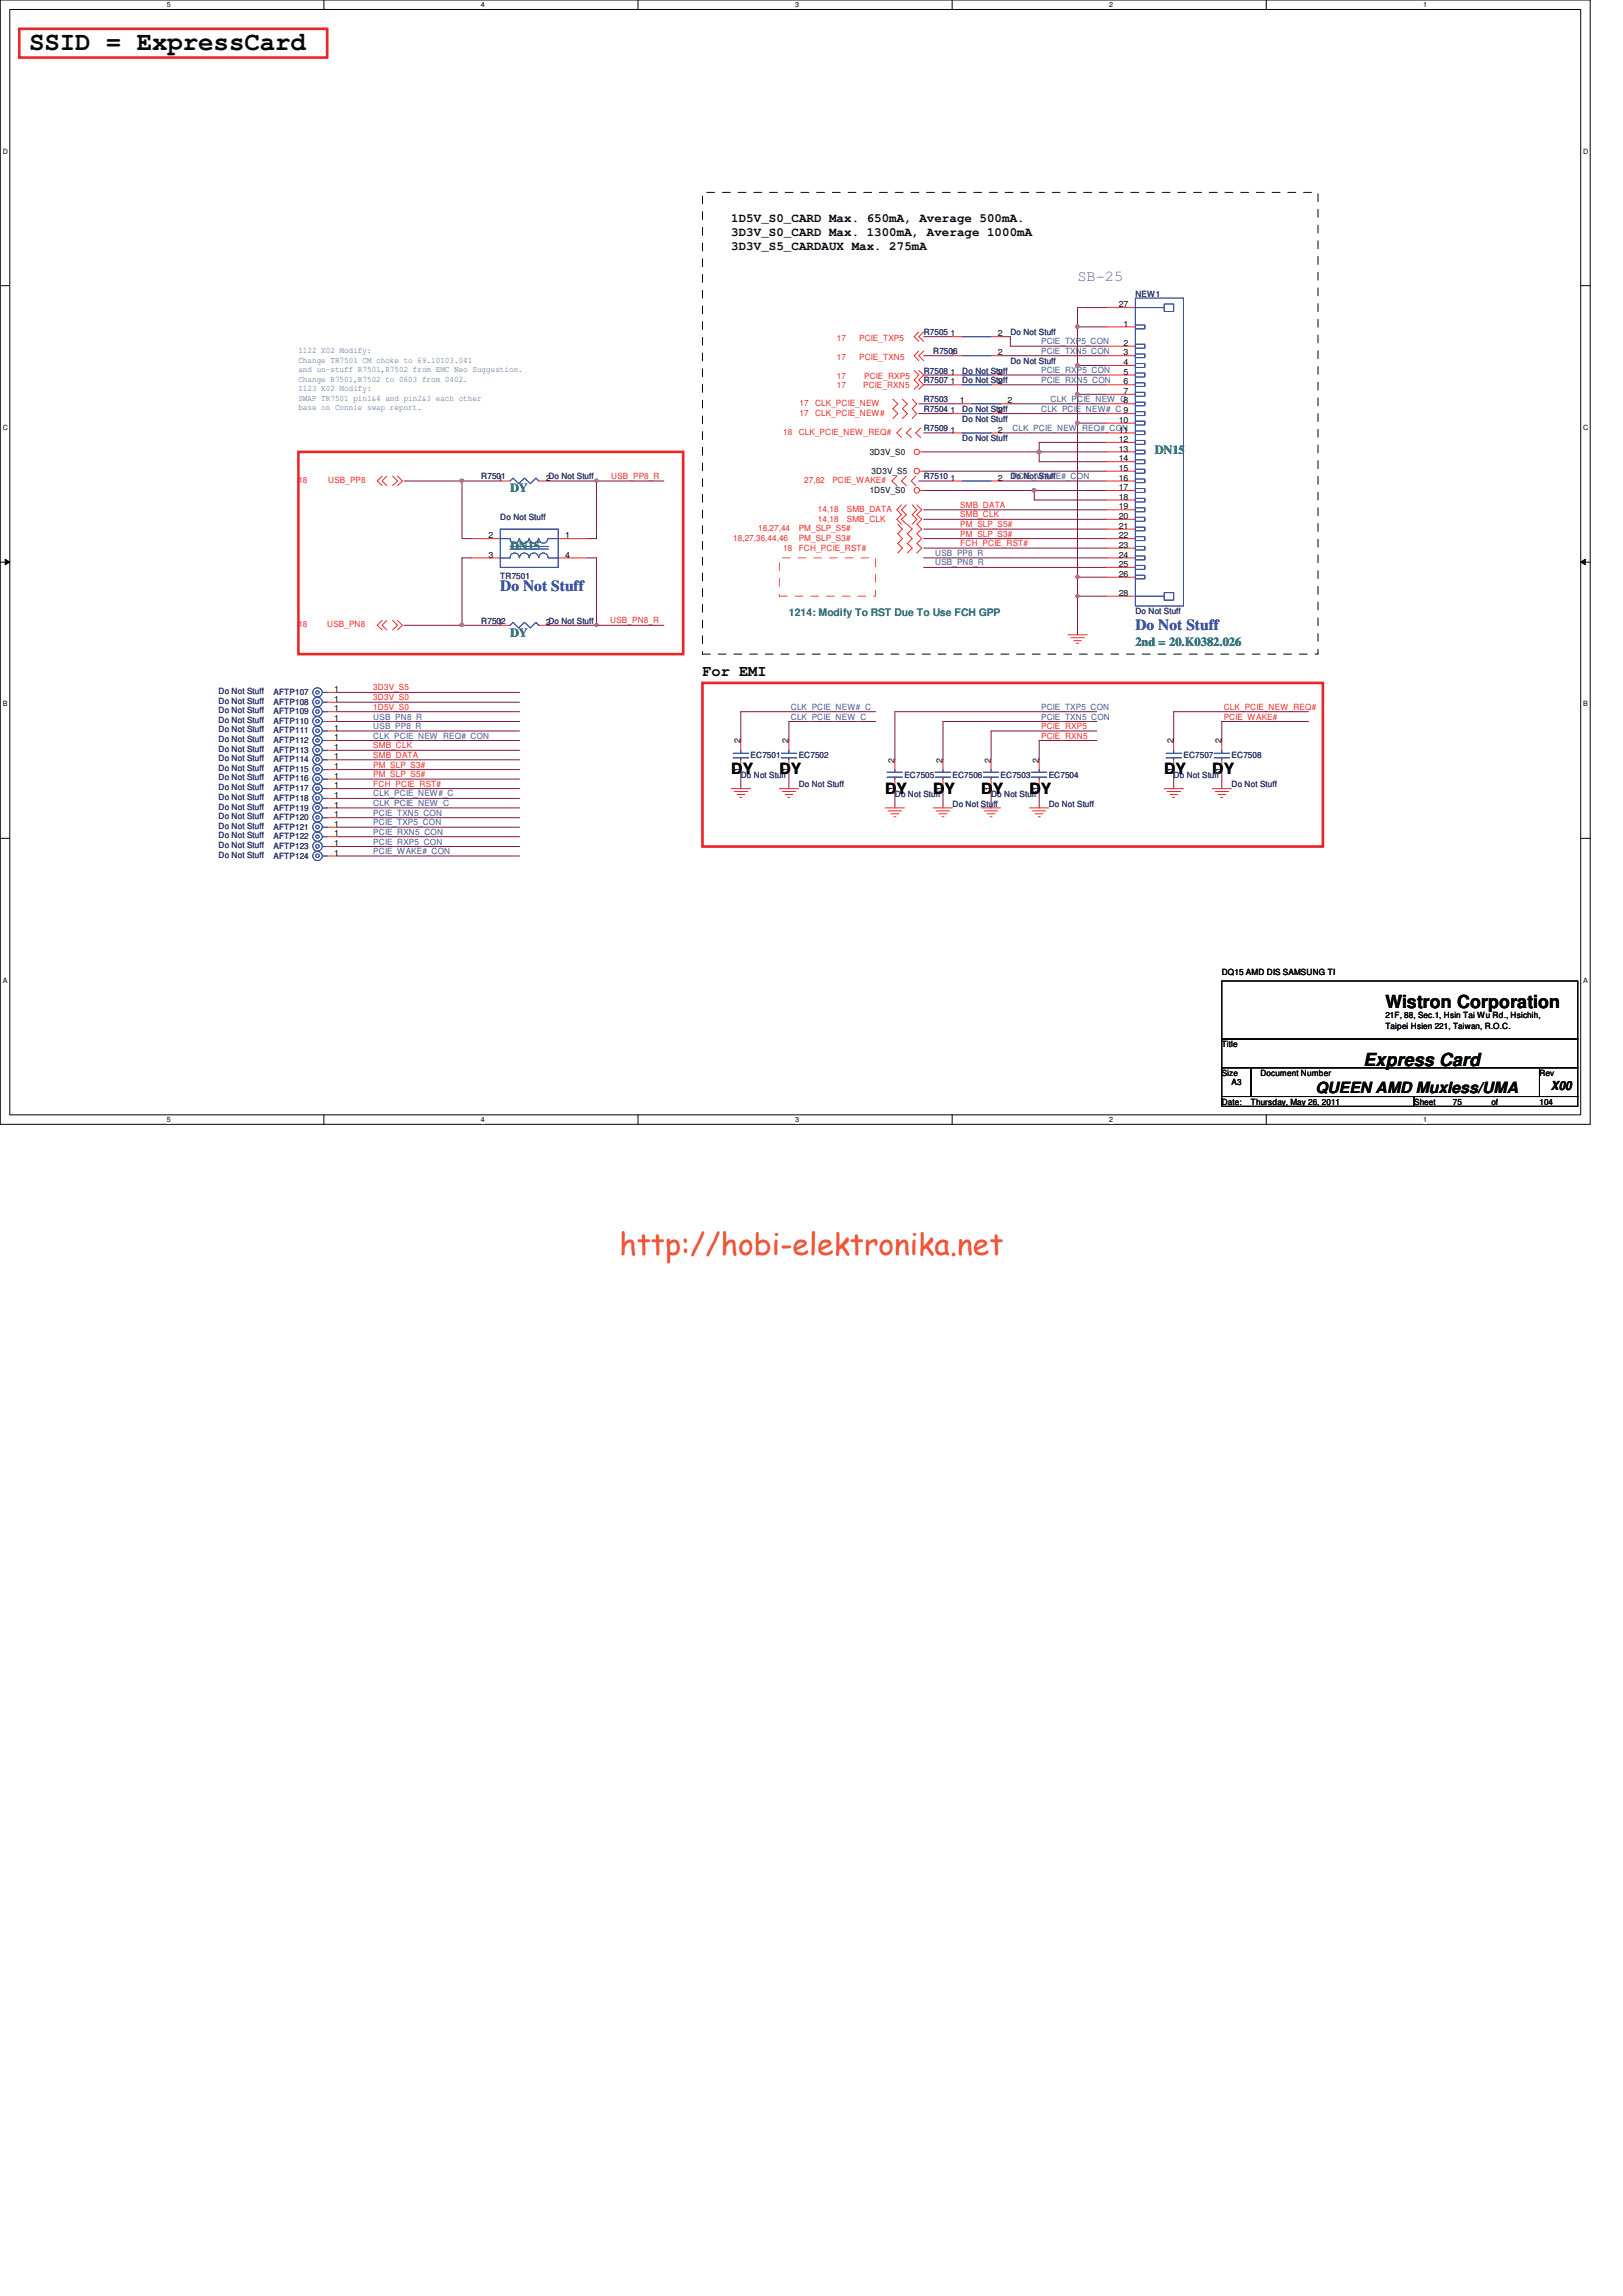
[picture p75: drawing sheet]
<svg xmlns="http://www.w3.org/2000/svg" width="210mm" height="297mm" viewBox="0 0 210 297" stroke-linecap="round" stroke-linejoin="round" font-family="sans-serif">
<defs><g id="words">
<text font-size="3.9" fill="#f15722" x="80.1" y="162.4">http://hobi-elektronika.net</text>
<text font-size="3.3" fill="#040505" x="3.8" y="6.5">SSID = ExpressCard</text>
<g font-size="2.3" fill="#040505">
<text x="179.2" y="130.3">Wistron Corporation</text>
<text x="176.4" y="137.9">Express Card</text>
</g>
<text font-size="2" fill="#6b53a3" x="139.4" y="36.4">SB-25</text>
<g font-size="2" fill="#3a53a4">
<text x="64.7" y="76.5">Do Not Stuff</text>
<text x="146.9" y="81.4">Do Not Stuff</text>
</g>
<g font-size="2" fill="#040505">
<text x="90.9" y="87.5">For EMI</text>
<text x="94.6" y="100.2">DY</text>
<text x="100.8" y="100.2">DY</text>
<text x="150.6" y="100.2">DY</text>
<text x="156.8" y="100.2">DY</text>
<text x="114.5" y="102.7">DY</text>
<text x="120.7" y="102.7">DY</text>
<text x="127" y="102.7">DY</text>
<text x="133.2" y="102.7">DY</text>
<text x="170.2" y="141.4">QUEEN AMD Muxless/UMA</text>
</g>
<g font-size="1.6" fill="#040505">
<text x="94.6" y="28.7">1D5V_S0_CARD Max. 650mA, Average 500mA.</text>
<text x="94.6" y="30.5">3D3V_S0_CARD Max. 1300mA, Average 1000mA</text>
<text x="94.6" y="32.3">3D3V_S5_CARDAUX Max. 275mA</text>
<text x="200.7" y="141.1">X00</text>
</g>
<g font-size="1.6" fill="#0a8141">
<text x="149.4" y="58.7">DN15</text>
<text x="66" y="63.7">DY</text>
<text x="66" y="71.2">DN15</text>
<text x="66" y="82.4">DY</text>
<text x="146.9" y="83.6">2nd = 20.K0382.026</text>
</g>
<text font-size="1.4" fill="#0a8141" x="102.1" y="79.7">1214: Modify To RST Due To Use FCH GPP</text>
<g font-size="1.1" fill="#040505">
<text x="144.7" y="39.8">27</text>
<text x="123" y="46">1</text>
<text x="123" y="43.5">1</text>
<text x="129.1" y="46">2</text>
<text x="129.1" y="43.5">2</text>
<text x="145.4" y="42.2">1</text>
<text x="145.4" y="44.7">2</text>
<text x="145.4" y="46">3</text>
<text x="145.4" y="47.2">4</text>
<text x="123" y="48.5">1</text>
<text x="123" y="49.7">1</text>
<text x="123" y="53.5">1</text>
<text x="124.2" y="52.2">1</text>
<text x="129.1" y="48.5">2</text>
<text x="129.1" y="49.7">2</text>
<text x="129.1" y="53.5">2</text>
<text x="130.3" y="52.2">2</text>
<text x="145.4" y="48.5">5</text>
<text x="145.4" y="49.7">6</text>
<text x="145.4" y="51">7</text>
<text x="112.5" y="58.8">3D3V_S0</text>
<text x="123" y="56">1</text>
<text x="129.1" y="56">2</text>
<text x="144.7" y="54.7">10</text>
<text x="144.7" y="56">11</text>
<text x="144.7" y="57.2">12</text>
<text x="144.7" y="58.4">13</text>
<text x="144.7" y="59.7">14</text>
<text x="64.5" y="62.2">1</text>
<text x="70.6" y="62.2">2Do Not Stuff</text>
<text x="112.5" y="63.8">1D5V_S0</text>
<text x="112.8" y="61.3">3D3V_S5</text>
<text x="123" y="62.2">1</text>
<text x="129.1" y="62.2">2</text>
<text x="144.7" y="60.9">15</text>
<text x="144.7" y="62.2">16</text>
<text x="144.7" y="63.4">17</text>
<text x="144.7" y="64.6">18</text>
<text x="144.7" y="65.9">19</text>
<text x="63.2" y="69.6">2</text>
<text x="73.1" y="69.6">1</text>
<text x="144.7" y="67.1">20</text>
<text x="144.7" y="68.4">21</text>
<text x="144.7" y="69.6">22</text>
<text x="144.7" y="70.9">23</text>
<text x="63.2" y="72.1">3</text>
<text x="73.1" y="72.1">4</text>
<text x="144.7" y="72.1">24</text>
<text x="144.7" y="73.4">25</text>
<text x="144.7" y="74.6">26</text>
<text x="144.7" y="77.1">28</text>
<text x="64.5" y="80.9">1</text>
<text x="70.6" y="80.9">2Do Not Stuff</text>
<text x="43.2" y="89.5">1</text>
<text x="43.2" y="92">1</text>
<text x="43.2" y="90.8">1</text>
<text x="43.2" y="95.8">1</text>
<text x="43.2" y="94.5">1</text>
<text x="43.2" y="93.3">1</text>
<text x="43.2" y="99.5">1</text>
<text x="43.2" y="97">1</text>
<text x="43.2" y="98.3">1</text>
<text x="43.2" y="102">1</text>
<text x="43.2" y="100.8">1</text>
<text x="95.8" y="99.8" transform="rotate(-90 95.8 99.8)">1</text>
<text x="95.8" y="96.2" transform="rotate(-90 95.8 96.2)">2</text>
<text x="102" y="99.8" transform="rotate(-90 102 99.8)">1</text>
<text x="102" y="96.2" transform="rotate(-90 102 96.2)">2</text>
<text x="115.7" y="98.7" transform="rotate(-90 115.7 98.7)">2</text>
<text x="122" y="98.7" transform="rotate(-90 122 98.7)">2</text>
<text x="128.2" y="98.7" transform="rotate(-90 128.2 98.7)">2</text>
<text x="134.4" y="98.7" transform="rotate(-90 134.4 98.7)">2</text>
<text x="151.8" y="99.8" transform="rotate(-90 151.8 99.8)">1</text>
<text x="151.8" y="96.2" transform="rotate(-90 151.8 96.2)">2</text>
<text x="158" y="99.8" transform="rotate(-90 158 99.8)">1</text>
<text x="158" y="96.2" transform="rotate(-90 158 96.2)">2</text>
<text x="43.2" y="107">1</text>
<text x="43.2" y="105.7">1</text>
<text x="43.2" y="103.3">1</text>
<text x="43.2" y="104.5">1</text>
<text x="115.7" y="102.3" transform="rotate(-90 115.7 102.3)">1</text>
<text x="122" y="102.3" transform="rotate(-90 122 102.3)">1</text>
<text x="128.2" y="102.3" transform="rotate(-90 128.2 102.3)">1</text>
<text x="134.4" y="102.3" transform="rotate(-90 134.4 102.3)">1</text>
<text x="43.2" y="109.5">1</text>
<text x="43.2" y="110.7">1</text>
<text x="43.2" y="108.2">1</text>
<text x="158.1" y="126.1">DQ15 AMD DIS SAMSUNG TI</text>
<text x="179.2" y="131.7">21F, 88, Sec.1, Hsin Tai Wu Rd., Hsichih,</text>
<text x="158.1" y="135.5">Title</text>
<text x="179.2" y="133.1">Taipei Hsien 221, Taiwan, R.O.C.</text>
<text x="158.1" y="139.2">Size</text>
<text x="158.1" y="142.9">Date:</text>
<text x="159.3" y="140.4">A3</text>
<text x="161.8" y="142.9">Thursday, May 26, 2011</text>
<text x="163.1" y="139.2">Document Number</text>
<text x="183" y="142.9">Sheet</text>
<text x="188" y="142.9">75</text>
<text x="193" y="142.9">of</text>
<text x="199.2" y="139.2">Rev</text>
<text x="199.2" y="142.9">104</text>
</g>
<g font-size="1.1" fill="#2d2d72">
<text x="146.9" y="38.4">NEW1</text>
<text x="119.5" y="43.3">R7505</text>
<text x="120.7" y="45.8">R7506</text>
<text x="130.7" y="43.3">Do Not Stuff</text>
<text x="130.7" y="47.1">Do Not Stuff</text>
<text x="119.5" y="48.3">R7508</text>
<text x="119.5" y="49.6">R7507</text>
<text x="119.5" y="52.1">R7503</text>
<text x="119.5" y="53.3">R7504</text>
<text x="124.5" y="48.3">Do Not Stuff</text>
<text x="124.5" y="49.6">Do Not Stuff</text>
<text x="124.5" y="53.3">Do Not Stuff</text>
<text x="119.5" y="55.8">R7509</text>
<text x="124.5" y="57.1">Do Not Stuff</text>
<text x="124.5" y="54.6">Do Not Stuff</text>
<text x="62.3" y="62">R7501</text>
<text x="119.5" y="62">R7510</text>
<text x="130.7" y="62">Do Not Stuff</text>
<text x="64.7" y="67.3">Do Not Stuff</text>
<text x="64.7" y="74.8">TR7501</text>
<text x="62.3" y="80.7">R7502</text>
<text x="146.9" y="79.5">Do Not Stuff</text>
<text x="28.3" y="89.8">Do Not Stuff</text>
<text x="35.4" y="89.9">AFTP107</text>
<text x="28.3" y="92.3">Do Not Stuff</text>
<text x="28.3" y="91">Do Not Stuff</text>
<text x="28.3" y="94.7">Do Not Stuff</text>
<text x="28.3" y="93.5">Do Not Stuff</text>
<text x="35.4" y="92.4">AFTP109</text>
<text x="35.4" y="91.1">AFTP108</text>
<text x="35.4" y="94.9">AFTP111</text>
<text x="35.4" y="93.6">AFTP110</text>
<text x="28.3" y="99.7">Do Not Stuff</text>
<text x="28.3" y="96">Do Not Stuff</text>
<text x="28.3" y="97.2">Do Not Stuff</text>
<text x="28.3" y="98.5">Do Not Stuff</text>
<text x="28.3" y="101">Do Not Stuff</text>
<text x="35.4" y="99.9">AFTP115</text>
<text x="35.4" y="96.1">AFTP112</text>
<text x="35.4" y="97.4">AFTP113</text>
<text x="35.4" y="98.6">AFTP114</text>
<text x="35.4" y="101.1">AFTP116</text>
<text x="95.8" y="100.6">Do Not Stuff</text>
<text x="97.1" y="98.1">EC7501</text>
<text x="103.3" y="98.1">EC7502</text>
<text x="103.3" y="101.9">Do Not Stuff</text>
<text x="117" y="100.6">EC7505</text>
<text x="123.2" y="100.6">EC7506</text>
<text x="129.5" y="100.6">EC7503</text>
<text x="135.7" y="100.6">EC7504</text>
<text x="151.8" y="100.6">Do Not Stuff</text>
<text x="153.1" y="98.1">EC7507</text>
<text x="159.3" y="98.1">EC7508</text>
<text x="159.3" y="101.9">Do Not Stuff</text>
<text x="28.3" y="107.2">Do Not Stuff</text>
<text x="28.3" y="106">Do Not Stuff</text>
<text x="28.3" y="103.5">Do Not Stuff</text>
<text x="28.3" y="102.2">Do Not Stuff</text>
<text x="28.3" y="104.7">Do Not Stuff</text>
<text x="35.4" y="107.3">AFTP121</text>
<text x="35.4" y="106.1">AFTP120</text>
<text x="35.4" y="103.6">AFTP118</text>
<text x="35.4" y="102.4">AFTP117</text>
<text x="35.4" y="104.9">AFTP119</text>
<text x="115.8" y="103.1">Do Not Stuff</text>
<text x="123.2" y="104.4">Do Not Stuff</text>
<text x="128.2" y="103.1">Do Not Stuff</text>
<text x="135.7" y="104.4">Do Not Stuff</text>
<text x="28.3" y="109.7">Do Not Stuff</text>
<text x="28.3" y="111">Do Not Stuff</text>
<text x="28.3" y="108.5">Do Not Stuff</text>
<text x="35.4" y="109.8">AFTP123</text>
<text x="35.4" y="111.1">AFTP124</text>
<text x="35.4" y="108.6">AFTP122</text>
</g>
<g font-size="1.1" fill="#3a53a4">
<text x="38.6" y="45.7">1122 X02 Modify:</text>
<text x="38.6" y="46.9">Change TR7501 CM choke to 69.10103.041</text>
<text x="134.7" y="45.8">PCIE_TXN5_CON</text>
<text x="134.7" y="44.5">PCIE_TXP5_CON</text>
<text x="38.6" y="48.2">and un-stuff R7501,R7502 from EMC Neo Suggestion.</text>
<text x="38.6" y="49.4">Change R7501,R7502 to 0603 from 0402.</text>
<text x="38.6" y="50.6">1123 X02 Modify:</text>
<text x="38.6" y="51.9">SWAP TR7501 pin1&amp;4 and pin2&amp;3 each other</text>
<text x="38.6" y="53.1">base on Connie swap report.</text>
<text x="134.7" y="53.3">CLK_PCIE_NEW#_C 9</text>
<text x="134.7" y="49.5">PCIE_RXN5_CON</text>
<text x="134.7" y="48.3">PCIE_RXP5_CON</text>
<text x="135.9" y="52">CLK_PCIE_NEW_C8</text>
<text x="131" y="55.8">CLK_PCIE_NEW_REQ#_CON</text>
<text x="131" y="62">PCIE_WAKE#_CON</text>
<text x="121" y="71.9">USB_PP8_R</text>
<text x="121" y="73.2">USB_PN8_R</text>
<text x="48.3" y="94.3">USB_PP8_R</text>
<text x="48.3" y="93.1">USB_PN8_R</text>
<text x="48.3" y="95.5">CLK_PCIE_NEW_REQ#_CON</text>
<text x="102.3" y="91.8">CLK_PCIE_NEW#_C</text>
<text x="102.3" y="93.1">CLK_PCIE_NEW_C</text>
<text x="134.7" y="91.8">PCIE_TXP5_CON</text>
<text x="134.7" y="93.1">PCIE_TXN5_CON</text>
<text x="48.3" y="104.3">CLK_PCIE_NEW_C</text>
<text x="48.3" y="103">CLK_PCIE_NEW#_C</text>
<text x="48.3" y="105.5">PCIE_TXN5_CON</text>
<text x="48.3" y="106.8">PCIE_TXP5_CON</text>
<text x="48.3" y="108">PCIE_RXN5_CON</text>
<text x="48.3" y="110.5">PCIE_WAKE#_CON</text>
<text x="48.3" y="109.3">PCIE_RXP5_CON</text>
</g>
<g font-size="1.1" fill="#ec2426">
<text x="108.3" y="44.1">17</text>
<text x="108.3" y="46.6">17</text>
<text x="111.2" y="44.1">PCIE_TXP5</text>
<text x="111.2" y="46.6">PCIE_TXN5</text>
<text x="103.5" y="53.8">17</text>
<text x="103.5" y="52.6">17</text>
<text x="105.4" y="53.8">CLK_PCIE_NEW#</text>
<text x="105.4" y="52.6">CLK_PCIE_NEW</text>
<text x="108.3" y="50.2">17</text>
<text x="108.3" y="49">17</text>
<text x="111.7" y="50.2">PCIE_RXN5</text>
<text x="111.8" y="49">PCIE_RXP5</text>
<text x="101.3" y="56.3">18</text>
<text x="103.3" y="56.3">CLK_PCIE_NEW_REQ#</text>
<text x="38.6" y="62.5">18</text>
<text x="42.5" y="62.5">USB_PP8</text>
<text x="79.1" y="62">USB_PP8_R</text>
<text x="104.1" y="62.5">27,82</text>
<text x="107.7" y="62.5">PCIE_WAKE#</text>
<text x="124.2" y="65.7">SMB_DATA</text>
<text x="94.9" y="70">18,27,36,44,46</text>
<text x="98.1" y="68.7">18,27,44</text>
<text x="101.3" y="71.2">18</text>
<text x="103.3" y="70">PM_SLP_S3#</text>
<text x="103.3" y="68.7">PM_SLP_S5#</text>
<text x="103.3" y="71.2">FCH_PCIE_RST#</text>
<text x="105.8" y="66.3">14,18</text>
<text x="105.8" y="67.5">14,18</text>
<text x="109.6" y="66.3">SMB_DATA</text>
<text x="109.6" y="67.5">SMB_CLK</text>
<text x="124.2" y="66.9">SMB_CLK</text>
<text x="124.2" y="69.4">PM_SLP_S3#</text>
<text x="124.2" y="68.2">PM_SLP_S5#</text>
<text x="124.2" y="70.7">FCH_PCIE_RST#</text>
<text x="38.6" y="81.1">18</text>
<text x="42.3" y="81.1">USB_PN8</text>
<text x="78.9" y="80.6">USB_PN8_R</text>
<text x="48.3" y="89.3">3D3V_S5</text>
<text x="48.3" y="91.8">1D5V_S0</text>
<text x="48.3" y="90.6">3D3V_S0</text>
<text x="134.7" y="94.3">PCIE_RXP5</text>
<text x="134.7" y="95.5">PCIE_RXN5</text>
<text x="158.3" y="91.8">CLK_PCIE_NEW_REQ#</text>
<text x="158.3" y="93.1">PCIE_WAKE#</text>
<text x="48.3" y="100.5">PM_SLP_S5#</text>
<text x="48.3" y="99.3">PM_SLP_S3#</text>
<text x="48.3" y="101.8">FCH_PCIE_RST#</text>
<text x="48.3" y="98">SMB_DATA</text>
<text x="48.3" y="96.8">SMB_CLK</text>
</g>
<g font-size=".9" fill="#040505">
<text x="21.6" y=".9">5</text>
<text x="62.2" y=".9">4</text>
<text x="102.9" y=".9">3</text>
<text x="143.5" y=".9">2</text>
<text x="184.1" y=".9">1</text>
<text x=".4" y="19.9">D</text>
<text x="204.8" y="19.9">D</text>
<text x=".4" y="55.6">C</text>
<text x="204.8" y="55.6">C</text>
<text x=".4" y="91.4">B</text>
<text x="204.8" y="91.4">B</text>
<text x=".4" y="127.1">A</text>
<text x="204.8" y="127.1">A</text>
<text x="21.6" y="145.2">5</text>
<text x="62.2" y="145.2">4</text>
<text x="102.9" y="145.2">3</text>
<text x="143.5" y="145.2">2</text>
<text x="184.1" y="145.2">1</text>
</g>
</g></defs>
<path d="M0 0h205.7v145.5h-205.7zM1.3 1.2h203.2v143h-203.2z" fill="none" stroke="#040505" stroke-width=".13"/>
<g fill="#fff">
<path d="M21.6 .1h.5v1h-.5z"/>
<path d="M21.6 144.4h.5v1h-.5z"/>
</g>
<path d="M41.9 0v1.2M41.9 144.2v1.3" fill="none" stroke="#040505" stroke-width=".13"/>
<g fill="#fff">
<path d="M62.2 .1h.5v1h-.5z"/>
<path d="M62.2 144.4h.5v1h-.5z"/>
</g>
<path d="M82.5 0v1.2M82.5 144.2v1.3" fill="none" stroke="#040505" stroke-width=".13"/>
<g fill="#fff">
<path d="M102.9 .1h.5v1h-.5z"/>
<path d="M102.9 144.4h.5v1h-.5z"/>
</g>
<path d="M123.2 0v1.2M123.2 144.2v1.3" fill="none" stroke="#040505" stroke-width=".13"/>
<g fill="#fff">
<path d="M143.5 .1h.5v1h-.5z"/>
<path d="M143.5 144.4h.5v1h-.5z"/>
</g>
<path d="M163.8 0v1.2M163.8 144.2v1.3" fill="none" stroke="#040505" stroke-width=".13"/>
<g fill="#fff">
<path d="M184.1 .1h.6v1h-.6z"/>
<path d="M184.1 144.4h.6v1h-.6z"/>
<path d="M.4 19.1h.6v1h-.6z"/>
<path d="M204.8 19.1h.7v1h-.7z"/>
<path d="M.4 54.8h.6v1h-.6z"/>
<path d="M204.8 54.8h.7v1h-.7z"/>
</g>
<path d="M0 37h1.3M204.5 37h1.2" fill="none" stroke="#040505" stroke-width=".13"/>
<g fill="#fff">
<path d="M.4 90.6h.6v1h-.6z"/>
<path d="M204.8 90.6h.6v1h-.6z"/>
</g>
<path d="M0 72.7h1.3M204.5 72.7h1.2" fill="none" stroke="#040505" stroke-width=".13"/>
<path d="M.7 72.3l.6 .4-.6 .4z" fill="#040505"/>
<path d="M.7 72.3l.6 .4-.6 .4z" fill="none" stroke="#040505" stroke-width=".13"/>
<path d="M204.5 72.7l.6-.4v.8z" fill="#040505"/>
<path d="M204.5 72.7l.6-.4v.8z" fill="none" stroke="#040505" stroke-width=".13"/>
<g fill="#fff">
<path d="M.4 126.3h.5v1h-.5z"/>
<path d="M204.8 126.3h.6v1h-.6z"/>
</g>
<path d="M0 108.5h1.3M204.5 108.5h1.2" fill="none" stroke="#040505" stroke-width=".13"/>
<g fill="none" stroke="#7f1542" stroke-width=".13">
<path d="M129.5 56h13.7M129.5 46h13.7M129.5 43.6h1.2M139.4 47.3v3.7M43.6 92.1h23.6M43.6 94.6h23.6M43.6 93.3h23.6M43.6 90.8h23.6M43.6 99.6h23.6M43.6 89.6h23.6M43.6 98.3h23.6M43.6 97.1h23.6"/>
<path d="M43.6 95.8h23.6M115.8 92.1h26.1M43.6 110.7h23.6M43.6 100.8h23.6M43.6 104.5h23.6M43.6 103.3h23.6M43.6 102h23.6M43.6 105.8h23.6M43.6 107h23.6M43.6 109.5h23.6M43.6 108.2h23.6"/>
</g>
<path d="M139.2 47.1h.3l.1 .1-.1 .2-.1 .1-.2-.1z" fill-rule="evenodd" fill="#b8529f"/>
<path d="M139.2 47.1h.3l.1 .1-.1 .2-.1 .1-.2-.1z" fill="none" stroke="#b8529f" stroke-width=".13"/>
<path d="M134.4 57.2v1.3h-14.9M139.4 51h3.8" fill="none" stroke="#7f1542" stroke-width=".13"/>
<path d="M134.3 58.3h.3l.1 .2-.1 .1-.2 .1-.1-.1z" fill-rule="evenodd" fill="#b8529f"/>
<path d="M134.3 58.3h.3l.1 .2-.1 .1-.2 .1-.1-.1z" fill="none" stroke="#b8529f" stroke-width=".13"/>
<path d="M134.4 58.5v1.2h8.8M139.4 51v3.7h3.8M119.5 67.2h23.7M119.5 66h23.7" fill="none" stroke="#7f1542" stroke-width=".13"/>
<path d="M139.2 50.8h.3l.1 .2-.1 .1-.1 .1-.2-.1z" fill-rule="evenodd" fill="#b8529f"/>
<path d="M139.2 50.8h.3l.1 .2-.1 .1-.1 .1-.2-.1z" fill="none" stroke="#b8529f" stroke-width=".13"/>
<path d="M139.4 39.8h3.8M139.4 42.3h3.8M119.5 69.7h23.7M119.5 68.5h23.7M139.4 77.1v5" fill="none" stroke="#7f1542" stroke-width=".13"/>
<path d="M139.2 77h.3l.1 .1-.1 .2h-.1h-.2z" fill-rule="evenodd" fill="#b8529f"/>
<path d="M139.2 77h.3l.1 .1-.1 .2h-.1h-.2z" fill="none" stroke="#b8529f" stroke-width=".13"/>
<path d="M133.8 63.5h9.4" fill="none" stroke="#7f1542" stroke-width=".13"/>
<path d="M133.6 63.3h.3l.1 .1-.1 .2-.1 .1-.2-.1z" fill-rule="evenodd" fill="#b8529f"/>
<path d="M133.6 63.3h.3l.1 .1-.1 .2-.1 .1-.2-.1z" fill="none" stroke="#b8529f" stroke-width=".13"/>
<path d="M134.4 58.5h8.8M119.5 72.2h23.7M119.5 73.4h23.7" fill="none" stroke="#7f1542" stroke-width=".13"/>
<path d="M134.3 58.3h.3l.1 .2-.1 .1-.2 .1-.1-.1z" fill-rule="evenodd" fill="#b8529f"/>
<path d="M134.3 58.3h.3l.1 .2-.1 .1-.2 .1-.1-.1z" fill="none" stroke="#b8529f" stroke-width=".13"/>
<path d="M139.4 39.8v2.5M129.5 53.5h13.7M130.7 52.2h12.5M134.4 57.2h8.8M139.4 54.7v20M119.5 61h23.7M133.8 63.5v1.2h9.4" fill="none" stroke="#7f1542" stroke-width=".13"/>
<path d="M139.2 54.5h.3l.1 .2-.1 .2h-.1h-.2z" fill-rule="evenodd" fill="#b8529f"/>
<path d="M139.2 54.5h.3l.1 .2-.1 .2h-.1h-.2z" fill="none" stroke="#b8529f" stroke-width=".13"/>
<path d="M139.4 74.7h3.8" fill="none" stroke="#7f1542" stroke-width=".13"/>
<path d="M139.2 74.5h.3l.1 .1-.1 .2h-.1h-.2z" fill-rule="evenodd" fill="#b8529f"/>
<path d="M139.2 74.5h.3l.1 .1-.1 .2h-.1h-.2z" fill="none" stroke="#b8529f" stroke-width=".13"/>
<path d="M129.5 49.8h13.7M129.5 48.5h13.7M139.4 42.3v5M119.5 63.5h14.3" fill="none" stroke="#7f1542" stroke-width=".13"/>
<path d="M139.2 42.1h.3l.1 .1-.1 .2-.1 .1-.2-.1z" fill-rule="evenodd" fill="#b8529f"/>
<path d="M139.2 42.1h.3l.1 .1-.1 .2-.1 .1-.2-.1z" fill="none" stroke="#b8529f" stroke-width=".13"/>
<path d="M119.5 56h3.7M119.5 43.6h3.7M139.4 47.3h3.8M77.2 72.2v8.7M118.9 62.2h4.3M119.5 70.9h23.7M129.5 62.2h13.7M139.4 74.7v2.4h3.8" fill="none" stroke="#7f1542" stroke-width=".13"/>
<path d="M77 80.7h.3l.1 .2-.1 .1-.1 .1-.2-.1z" fill-rule="evenodd" fill="#b8529f"/>
<path d="M77 80.7h.3l.1 .2-.1 .1-.1 .1-.2-.1z" fill="none" stroke="#b8529f" stroke-width=".13"/>
<g fill="none" stroke="#7f1542" stroke-width=".13">
<path d="M119.5 46h3.7M119.5 48.5h3.7M119.5 49.8h3.7M130.7 43.6v1.2h12.5M52.3 62.2h7.5v7.5M59.8 80.9h4.9M77.2 80.9h8.7M95.8 99.6v2.4M102.1 99.6v2.4M113.3 93.3h-11.2v2.5M113.3 92.1h-17.5v3.7M122 93.3h19.9"/>
<path d="M141.9 94.6h-13.7v3.7M141.9 95.8h-7.5v2.5M151.8 99.6v2.4M158.1 99.6v2.4M169.3 92.1h-17.5v3.7M169.3 93.3h-11.2v2.5M128.2 102v2.5M134.4 102v2.5"/>
</g>
<path d="M59.6 80.7h.3l.1 .2-.1 .1-.2 .1-.1-.1z" fill-rule="evenodd" fill="#b8529f"/>
<path d="M59.6 80.7h.3l.1 .2-.1 .1-.2 .1-.1-.1z" fill="none" stroke="#b8529f" stroke-width=".13"/>
<path d="M77.2 62.2h8.7" fill="none" stroke="#7f1542" stroke-width=".13"/>
<path d="M77 62h.3l.1 .2-.1 .1-.1 .1-.2-.1z" fill-rule="evenodd" fill="#b8529f"/>
<path d="M77 62h.3l.1 .2-.1 .1-.1 .1-.2-.1z" fill="none" stroke="#b8529f" stroke-width=".13"/>
<path d="M59.8 62.2h4.9" fill="none" stroke="#7f1542" stroke-width=".13"/>
<path d="M59.6 62h.3l.1 .2-.1 .1-.2 .1-.1-.1z" fill-rule="evenodd" fill="#b8529f"/>
<path d="M59.6 62h.3l.1 .2-.1 .1-.2 .1-.1-.1z" fill="none" stroke="#b8529f" stroke-width=".13"/>
<path d="M118.9 53.5h4.3M118.9 52.2h5.6M59.8 69.7h1.2M61 72.2h-1.2v8.7h-7.5M70.9 62.2h6.3v7.5h-1.3M75.9 72.2h1.3M70.9 80.9h6.3M115.8 92.1v6.2M122 93.3v5M115.8 102v2.5M122 102v2.5" fill="none" stroke="#7f1542" stroke-width=".13"/>
<g fill="none" stroke="#ec2426" stroke-width=".13">
<path d="M143.2 39.8h3.7M115.5 51.6l.7 .6-.7 .7 .7 .6-.7 .6M116.6 55.4l-.6 .6 .6 .6M116.8 51.6l.6 .6-.6 .7 .6 .6-.6 .6M117.9 55.4l-.6 .6 .6 .6M118 51.6l.6 .6-.6 .7 .6 .6-.6 .6M118.3 47.9l.6 .6-.6 .6 .6 .7-.6 .6M118.9 42.9l-.6 .7 .6 .6M118.9 45.4l-.6 .6 .6 .7M118.9 47.9l.6 .6-.6 .6 .6 .7-.6 .6M119 58.5h.5M119.1 55.4l-.6 .6 .6 .6"/>
<path d="M119.5 42.9l-.6 .7 .6 .6M119.5 45.4l-.6 .6 .6 .7M123.2 56h1.3M123.2 46h1.3M123.2 48.5h1.3M123.2 49.8h1.3M123.2 53.5h1.3M123.2 43.6h1.3M124.5 52.2h1.2M128.2 56h1.3M128.2 46h1.3M128.2 48.5h1.3"/>
<path d="M128.2 49.8h1.3M128.2 53.5h1.3M128.2 43.6h1.3M129.5 52.2h1.2M143.2 58.5h3.7M143.2 56h3.7M143.2 46h3.7M143.2 48.5h3.7M143.2 42.3h3.7M143.2 44.8h3.7M143.2 47.3h3.7M143.2 49.8h3.7"/>
<path d="M143.2 51h3.7M143.2 52.2h3.7M143.2 53.5h3.7M143.2 54.7h3.7M143.2 57.2h3.7M143.2 59.7h3.7M49.4 61.6l-.6 .6 .6 .6M50 61.6l-.6 .6 .6 .6M50.8 61.6l.6 .6-.6 .6M51.4 61.6l.7 .6-.7 .6M61 69.7h3.7M61 72.2h3.7"/>
<path d="M64.7 62.2h1.3M69.7 62.2h1.2M72.2 69.7h3.7M72.2 72.2h3.7M116 61.6l-.6 .6 .6 .6M116.2 67.8l.6 .7-.6 .5 .6 .7-.6 .6 .6 .6-.6 .6M116.6 65.3l-.6 .7 .6 .6-.6 .6 .6 .6M117.3 61.6l-.7 .6 .7 .6M117.3 65.3l-.7 .7 .7 .6-.7 .6 .7 .6M117.4 67.8l.6 .7-.6 .5 .6 .7-.6 .6 .6 .6-.6 .6M118 65.3l.6 .7-.6 .6 .6 .6-.6 .6M118.5 61.6l-.6 .6 .6 .6"/>
<path d="M118.6 65.3l.6 .7-.6 .6 .6 .6-.6 .6 .6 .7-.6 .5 .6 .7-.6 .6 .6 .6-.6 .6M119 63.5h.5M119 61h.5M123.2 62.2h1.3M128.2 62.2h1.3M143.2 61h3.7M143.2 63.5h3.7M143.2 62.2h3.7M143.2 64.7h3.7M143.2 66h3.7M143.2 67.2h3.7M143.2 68.5h3.7"/>
<path d="M143.2 69.7h3.7M143.2 70.9h3.7M143.2 72.2h3.7M143.2 73.4h3.7M143.2 74.7h3.7M143.2 77.1h3.7M42.3 99.6h1.3M42.3 92.1h1.3M42.3 90.8h1.3M42.3 95.8h1.3M42.3 97.1h1.3M42.3 94.6h1.3"/>
<path d="M42.3 98.3h1.3M42.3 89.6h1.3M42.3 93.3h1.3M49.4 80.3l-.6 .6 .6 .6M50 80.3l-.6 .6 .6 .6M50.8 80.3l.6 .6-.6 .6M51.4 80.3l.7 .6-.7 .6M64.7 80.9h1.3M69.7 80.9h1.2M95.8 95.8v1.3M95.8 98.3v1.3M102.1 95.8v1.3"/>
<path d="M102.1 98.3v1.3M115.8 98.3v1.3M122 98.3v1.3M128.2 98.3v1.3M134.4 98.3v1.3M138.2 82.1h2.5M138.6 82.5h1.7M138.9 82.9h1M139.3 83.2h.2M151.8 95.8v1.3M151.8 98.3v1.3M158.1 95.8v1.3"/>
<path d="M158.1 98.3v1.3M42.3 104.5h1.3M42.3 102h1.3M42.3 107h1.3M42.3 105.8h1.3M42.3 103.3h1.3M42.3 109.5h1.3M42.3 110.7h1.3M42.3 108.2h1.3M42.3 100.8h1.3M94.6 102h2.5M95 102.4h1.7"/>
<path d="M95.4 102.8h.9M95.7 103.2h.3M100.8 102h2.5M101.2 102.4h1.8M101.6 102.8h1M101.9 103.2h.3M114.5 104.5h2.5M114.9 104.9h1.7M115.3 105.3h1M115.7 105.7h.2M115.8 100.8v1.2M120.7 104.5h2.5"/>
<path d="M121.1 104.9h1.7M121.5 105.3h1M121.9 105.7h.2M122 100.8v1.2M127 104.5h2.5M127.3 104.9h1.8M127.7 105.3h1M128.1 105.7h.3M128.2 100.8v1.2M133.2 104.5h2.5M133.6 104.9h1.7M133.9 105.3h1.1"/>
<path d="M134.3 105.7h.3M134.4 100.8v1.2M150.6 102h2.5M151 102.4h1.7M151.4 102.8h1M151.7 103.2h.3M156.8 102h2.5M157.2 102.4h1.8M157.6 102.8h1M157.9 103.2h.3"/>
<circle cx="118.6" cy="58.5" r=".34"/>
<circle cx="118.6" cy="63.4" r=".35"/>
<circle cx="118.6" cy="60.9" r=".35"/>
</g>
<path d="M158.1 126.9h46v7.5h-46zM158.1 134.4h46v3.7h-46zM158.1 138.1h3.7v3.8h-3.7zM161.8 138.1h37.4v3.8h-37.4zM199.2 138.1h4.9v3.8h-4.9zM158.1 141.9h24.9v1.2h-24.9zM183 141.9h21.1v1.2h-21.1z" fill="none" stroke="#040505" stroke-width=".13"/>
<path d="M2.5 3.7h39.8v3.8h-39.8zM38.6 58.5h49.8v26.1h-49.8zM90.9 88.3h80.3v21.2h-80.3z" fill="none" stroke="#ec2426" stroke-width=".34"/>
<path d="M90.9 24.9h79.6v59.7h-79.6z" fill="none" stroke="#040505" stroke-width=".13" stroke-dasharray="1 1 1 1 1 1 1 1"/>
<path d="M100.8 72.2h12.5v4.9h-12.5z" fill="none" stroke="#f57f20" stroke-width=".13" stroke-dasharray="1 1 1 1 1 1 1 1"/>
<g fill="none" stroke="#3a53a4" stroke-width=".13">
<path d="M146.9 39.8h3.7M146.9 38.6h6.2v39.8h-6.2zM150.6 39.3h1.2v1h-1.2zM124.5 56h3.7M124.5 46h3.7M124.5 48.5h3.7M124.5 49.8h3.7M124.5 43.6h3.7M124.5 53.5h3.7M125.7 52.2h3.8M146.9 42h1.2v.5h-1.2zM146.9 44.5h1.2v.5h-1.2z"/>
<path d="M146.9 45.8h1.2v.5h-1.2zM146.9 47h1.2v.5h-1.2zM146.9 48.3h1.2v.5h-1.2zM146.9 49.5h1.2v.5h-1.2zM146.9 50.8h1.2v.5h-1.2zM146.9 52h1.2v.5h-1.2zM146.9 53.3h1.2v.5h-1.2zM146.9 54.5h1.2v.5h-1.2zM146.9 55.8h1.2v.4h-1.2zM146.9 57h1.2v.5h-1.2zM146.9 58.3h1.2v.4h-1.2zM146.9 59.5h1.2v.5h-1.2z"/>
<path d="M64.7 68.5h7.5v4.9h-7.5zM66 62.2l.4-.4 .7 .8 .8-.8 .7 .8 .7-.8 .4 .4M66 70.7h4.9M66 71h4.9M67.2 69.6a.59 .59 0 0 1-.6 .7 .59 .59 0 0 1-.6-.6h-1.3M67.2 72.1a.59 .59 0 0 0-.6-.6 .59 .59 0 0 0-.6 .7h-1.3M68.4 69.6a.61 .61 0 0 1-.5 .7 .61 .61 0 0 1-.7-.6M68.4 72.1a.61 .61 0 0 0-.6-.6 .61 .61 0 0 0-.6 .7M69.7 69.6a.59 .59 0 0 1-.6 .7 .59 .59 0 0 1-.6-.6M69.7 72.1a.59 .59 0 0 0-.6-.6 .59 .59 0 0 0-.6 .7M70.9 69.6a.59 .59 0 0 1-.6 .7 .59 .59 0 0 1-.6-.6M70.9 72.1a.59 .59 0 0 0-.6-.6 .59 .59 0 0 0-.6 .7"/>
<path d="M70.9 69.7h1.3M70.9 72.2h1.3M124.5 62.2h3.7M146.9 77.1h3.7M146.9 60.7h1.2v.5h-1.2zM146.9 62h1.2v.4h-1.2zM146.9 63.2h1.2v.5h-1.2zM146.9 64.5h1.2v.4h-1.2zM146.9 65.7h1.2v.5h-1.2zM146.9 66.9h1.2v.5h-1.2zM146.9 68.2h1.2v.5h-1.2zM146.9 69.4h1.2v.5h-1.2z"/>
<path d="M146.9 70.7h1.2v.5h-1.2zM146.9 71.9h1.2v.5h-1.2zM146.9 73.2h1.2v.5h-1.2zM146.9 74.4h1.2v.5h-1.2zM150.6 76.7h1.2v.9h-1.2zM40.9 99.4h.3l.1 .1-.1 .2h-.1h-.2zM40.9 91.9h.3l.1 .1-.1 .2-.1 .1-.2-.1zM40.9 90.7h.3l.1 .1-.1 .2-.1 .1-.2-.1zM40.9 95.6h.3l.1 .2-.1 .1-.1 .1-.2-.1zM40.9 96.9h.3l.1 .1-.1 .2-.1 .1-.2-.1zM40.9 94.4h.3l.1 .1-.1 .2-.1 .1-.2-.1zM40.9 98.1h.3l.1 .2-.1 .1-.1 .1-.2-.1z"/>
<path d="M40.9 89.4h.3l.1 .2-.1 .1-.1 .1-.2-.1zM40.9 93.1h.3l.1 .2-.1 .1-.1 .1-.2-.1zM41.7 99.6h.6M41.7 92.1h.6M41.7 90.8h.6M41.7 95.8h.6M41.7 97.1h.6M41.7 94.6h.6M41.7 98.3h.6M41.7 89.6h.6M41.7 93.3h.6M66 80.9l.4-.4 .7 .7 .8-.7 .7 .7 .7-.7 .4 .4"/>
<path d="M94.9 97.5h2M94.9 98h2M95.8 97.1v.4M95.8 98v.3M101.1 97.5h2M101.1 98h2M102.1 97.1v.4M102.1 98v.3M114.8 99.9h2M115.8 99.6v.3M121 99.9h2M122 99.6v.3"/>
<path d="M127.2 99.9h2M128.2 99.6v.3M133.4 99.9h2M134.4 99.6v.3M150.9 97.5h2M150.9 98h2M151.8 97.1v.4M151.8 98v.3M157.1 97.5h2M157.1 98h2M158.1 97.1v.4M158.1 98v.3"/>
<path d="M40.9 106.8h.3l.1 .2-.1 .2h-.1h-.2zM40.9 105.6h.3l.1 .1-.1 .2-.1 .1-.2-.1zM40.9 103.1h.3l.1 .2-.1 .1-.1 .1-.2-.1zM40.9 109.3h.3l.1 .2-.1 .1-.1 .1-.2-.1zM40.9 110.5h.3l.1 .2-.1 .2-.1 .1-.2-.1zM40.9 101.9h.3l.1 .1-.1 .2h-.1h-.2zM40.9 104.3h.3l.1 .2-.1 .2h-.1h-.2zM40.9 108.1h.3l.1 .1-.1 .2-.1 .1-.2-.1zM40.9 100.6h.3l.1 .2-.1 .1-.1 .1-.2-.1zM41.7 107h.6M41.7 105.8h.6M41.7 103.3h.6"/>
<path d="M41.7 109.5h.6M41.7 110.7h.6M41.7 102h.6M41.7 104.5h.6M41.7 108.2h.6M41.7 100.8h.6M114.8 100.5h2M115.8 100.5v.3M121 100.5h2M122 100.5v.3M127.2 100.5h2M128.2 100.5v.3"/>
<path d="M133.4 100.5h2M134.4 100.5v.3"/>
<circle cx="41.1" cy="94.5" r=".62"/>
<circle cx="41.1" cy="97" r=".62"/>
<circle cx="41.1" cy="90.8" r=".62"/>
<circle cx="41.1" cy="92.1" r=".61"/>
<circle cx="41.1" cy="95.8" r=".61"/>
<circle cx="41.1" cy="99.5" r=".61"/>
<circle cx="41.1" cy="98.3" r=".61"/>
<circle cx="41.1" cy="93.3" r=".61"/>
<circle cx="41.1" cy="89.6" r=".61"/>
<circle cx="41.1" cy="109.5" r=".62"/>
<circle cx="41.1" cy="100.8" r=".62"/>
<circle cx="41.1" cy="107" r=".62"/>
<circle cx="41.1" cy="103.3" r=".62"/>
<circle cx="41.1" cy="105.7" r=".61"/>
<circle cx="41.1" cy="102" r=".61"/>
<circle cx="41.1" cy="104.5" r=".61"/>
<circle cx="41.1" cy="108.2" r=".61"/>
<circle cx="41.1" cy="110.7" r=".61"/>
</g>
<path d="M139.2 47.1h.3l.1 .1-.1 .2-.1 .1-.2-.1z" fill-rule="evenodd" fill="#b8529f"/>
<path d="M139.2 47.1h.3l.1 .1-.1 .2-.1 .1-.2-.1z" fill="none" stroke="#b8529f" stroke-width=".13"/>
<path d="M134.3 58.3h.3l.1 .2-.1 .1-.2 .1-.1-.1z" fill-rule="evenodd" fill="#b8529f"/>
<path d="M134.3 58.3h.3l.1 .2-.1 .1-.2 .1-.1-.1z" fill="none" stroke="#b8529f" stroke-width=".13"/>
<path d="M139.2 50.8h.3l.1 .2-.1 .1-.1 .1-.2-.1z" fill-rule="evenodd" fill="#b8529f"/>
<path d="M139.2 50.8h.3l.1 .2-.1 .1-.1 .1-.2-.1z" fill="none" stroke="#b8529f" stroke-width=".13"/>
<path d="M139.2 77h.3l.1 .1-.1 .2h-.1h-.2z" fill-rule="evenodd" fill="#b8529f"/>
<path d="M139.2 77h.3l.1 .1-.1 .2h-.1h-.2z" fill="none" stroke="#b8529f" stroke-width=".13"/>
<path d="M133.6 63.3h.3l.1 .1-.1 .2-.1 .1-.2-.1z" fill-rule="evenodd" fill="#b8529f"/>
<path d="M133.6 63.3h.3l.1 .1-.1 .2-.1 .1-.2-.1z" fill="none" stroke="#b8529f" stroke-width=".13"/>
<path d="M134.3 58.3h.3l.1 .2-.1 .1-.2 .1-.1-.1z" fill-rule="evenodd" fill="#b8529f"/>
<path d="M134.3 58.3h.3l.1 .2-.1 .1-.2 .1-.1-.1z" fill="none" stroke="#b8529f" stroke-width=".13"/>
<path d="M139.2 54.5h.3l.1 .2-.1 .2h-.1h-.2z" fill-rule="evenodd" fill="#b8529f"/>
<path d="M139.2 54.5h.3l.1 .2-.1 .2h-.1h-.2z" fill="none" stroke="#b8529f" stroke-width=".13"/>
<path d="M139.2 74.5h.3l.1 .1-.1 .2h-.1h-.2z" fill-rule="evenodd" fill="#b8529f"/>
<path d="M139.2 74.5h.3l.1 .1-.1 .2h-.1h-.2z" fill="none" stroke="#b8529f" stroke-width=".13"/>
<path d="M139.2 42.1h.3l.1 .1-.1 .2-.1 .1-.2-.1z" fill-rule="evenodd" fill="#b8529f"/>
<path d="M139.2 42.1h.3l.1 .1-.1 .2-.1 .1-.2-.1z" fill="none" stroke="#b8529f" stroke-width=".13"/>
<path d="M77 80.7h.3l.1 .2-.1 .1-.1 .1-.2-.1z" fill-rule="evenodd" fill="#b8529f"/>
<path d="M77 80.7h.3l.1 .2-.1 .1-.1 .1-.2-.1z" fill="none" stroke="#b8529f" stroke-width=".13"/>
<path d="M59.6 80.7h.3l.1 .2-.1 .1-.2 .1-.1-.1z" fill-rule="evenodd" fill="#b8529f"/>
<path d="M59.6 80.7h.3l.1 .2-.1 .1-.2 .1-.1-.1z" fill="none" stroke="#b8529f" stroke-width=".13"/>
<path d="M77 62h.3l.1 .2-.1 .1-.1 .1-.2-.1z" fill-rule="evenodd" fill="#b8529f"/>
<path d="M77 62h.3l.1 .2-.1 .1-.1 .1-.2-.1z" fill="none" stroke="#b8529f" stroke-width=".13"/>
<path d="M59.6 62h.3l.1 .2-.1 .1-.2 .1-.1-.1z" fill-rule="evenodd" fill="#b8529f"/>
<path d="M59.6 62h.3l.1 .2-.1 .1-.2 .1-.1-.1z" fill="none" stroke="#b8529f" stroke-width=".13"/>
<use href="#words"/>
</svg>
